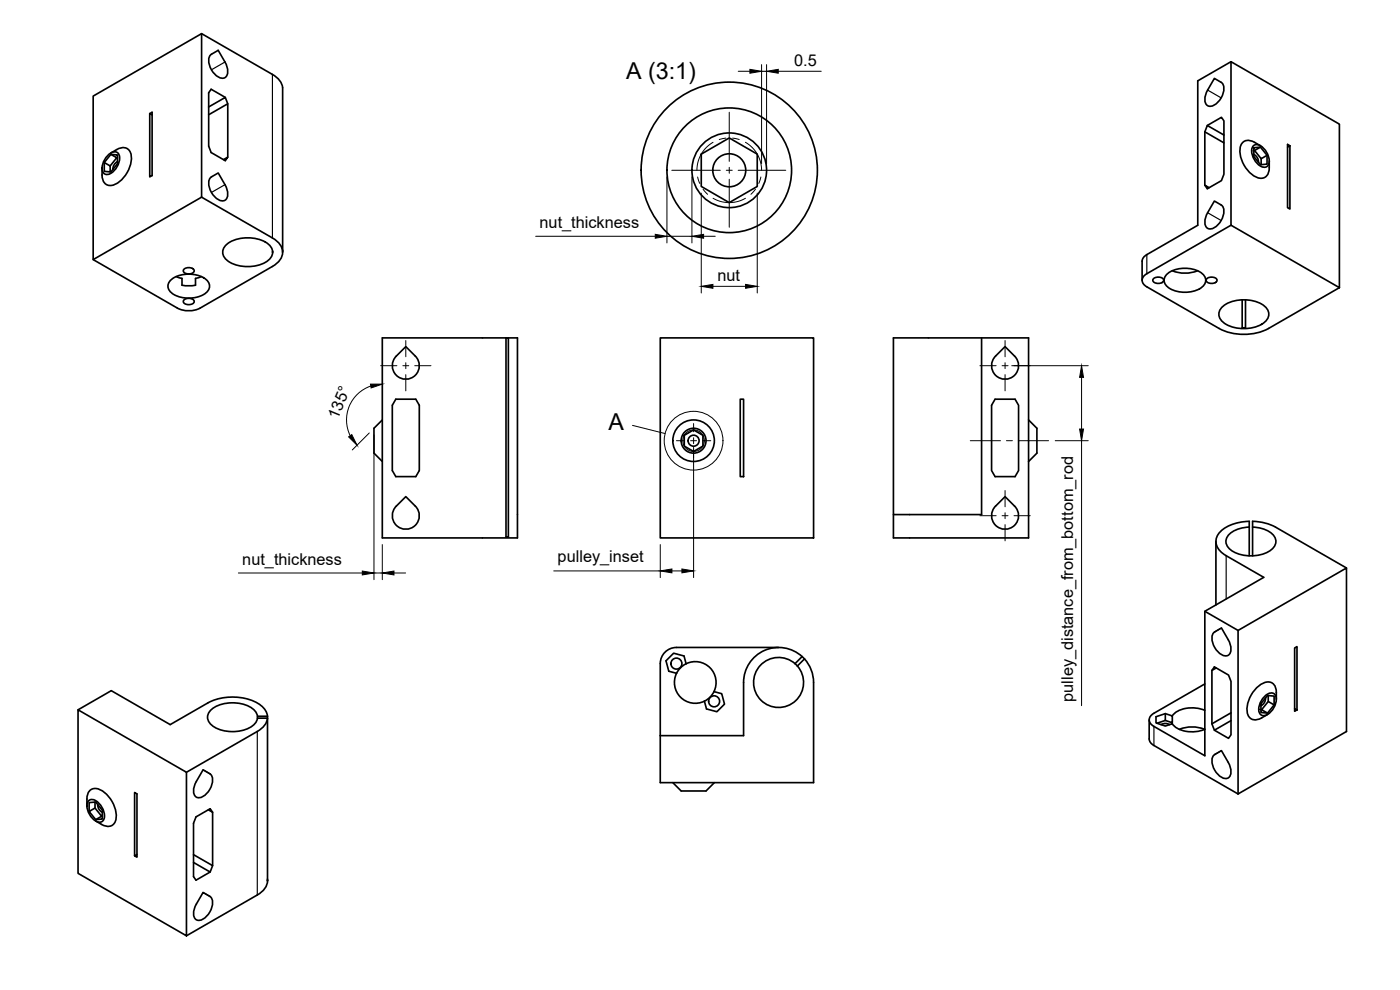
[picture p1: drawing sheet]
<svg xmlns="http://www.w3.org/2000/svg" width="420mm" height="297mm" viewBox="0 0 420 297" stroke-linecap="round" stroke-linejoin="round" font-family="sans-serif">
<defs><g id="words">
<g font-size="7">
<text x="187.9" y="23.6">A (3:1)</text>
<text x="182.6" y="128.9">A</text>
</g>
<g font-size="4.9">
<text x="238.4" y="19.8">0.5</text>
<text x="161.9" y="68.4">nut_thickness</text>
<text x="215.3" y="84.4">nut</text>
<text x="101.4" y="126.1" transform="rotate(-67 101.4 126.1)">135°</text>
<text x="72.7" y="169.4">nut_thickness</text>
<text x="167.4" y="168.8">pulley_inset</text>
<text x="322.1" y="210.6" transform="rotate(-90 322.1 210.6)">pulley_distance_from_bottom_rod</text>
</g>
</g></defs>
<!-- layer: Reference -->
<g fill="none" stroke="#000" stroke-width=".3">
<path d="M209.4 53.1l.6 1.9M211 56.8l1.4 1.5M214 42.7l-2 1.5-1.5 2-1 2.4-.3 2.5M217.8 41.4l-1.9 .5M219.9 41.4l2 .5M223.7 42.7l2 1.5 1.5 2 1 2.4 .4 2.5M223.7 59.5l-2.4 1-2.3 .3-2.6-.3-2.4-1M226.7 56.8l-1.3 1.5M228.3 53.1l-.6 1.9"/>
<circle cx="208.2" cy="132.2" r="3.2"/>
</g>
<!-- layer: Visible -->
<g fill="none" stroke="#000" stroke-width=".5">
<path d="M60.5 10.1l21.3 12.2 1.3 1 1.4 1.8 .3 1.2v49.4M63.1 16.6l2.4-1.5 2 3.5a3.6 3.6 0 0 1 0 4.7 3.6 3.6 0 0 1-4-2.3l-.8-2.2a2.78 2.78 0 0 1 .4-2.2zM369.4 18.5l-9.9 5.8v43.3l-15.3 8.8-.9 .7-.5 1.3M369.4 18.5l32.6 18.7v49.1l-32.6-18.7zM28 28.8l32.5-18.7v49.1l-32.5 18.7zM44.9 34.1l.7-.4v19l-.7 .4zM44.9 34.1l.7 .4M62.6 34.4l5.8-3.3v16.1M67.6 29.2l-4.2-2.4-.8 1v16.1l.8 1.9 4.2 2.4 .8-1-1.3 .7M68.4 31.1l-.8-1.9-5 2.9M361.6 39.6l5.7 3.3M362.3 37.6l4.3-2.4 .7 1.1v16l-.7 1.9-4.3 2.4-.7-1 1.3 .7"/>
<path d="M364.5 23.5l2 1.2a3.6 3.6 0 0 1 0 4.7 3.6 3.6 0 0 1-4.1 2.3 3.6 3.6 0 0 1 0-4.7zM31.3 48.8l1.8 1v1.8M32.2 46.7a2.15 2.15 0 0 1 3.4-.5 5 5 0 0 1-3.5 6.2 1.82 1.82 0 0 1-1.4-2.6l.4-1.3zM33.3 45.9a5.6 5.6 0 0 1 4.5-1.5 3.8 3.8 0 0 1 1.4 4.9 8.6 8.6 0 0 1-5.8 6.4 2.59 2.59 0 0 1-2.8-3.2v-2M33.3 46.3l1.7 1-1.9 2.5M33.3 46.3l2 .2v2.6l-2 2.5-2-.2v-2.6zM35 47.3h.3M35.3 48.5a2.45 2.45 0 0 0-1.4 2.3M60.5 59.2l21.3 12.2a4.7 4.7 0 0 1 2.8 5.5 6.1 6.1 0 0 1-2.8 3l-21.7 12.5a7.6 7.6 0 0 1-6.9 0l-25.2-14.5M63.1 53.4l2.4-1.5 2 3.5a3.6 3.6 0 0 1 0 4.7 3.6 3.6 0 0 1-4-2.3l-.8-2.2a2.78 2.78 0 0 1 .4-2.2zM210.5 46.2l8.4-4.8 8.4 4.8v9.7l-8.4 4.9-8.4-4.9zM367.3 40.5l-5-2.9-.7 2v16"/>
<path d="M376.2 43.7a2.36 2.36 0 0 1 3.1 .9 4.9 4.9 0 0 1 1.4 4.9 1.81 1.81 0 0 1-3 0 5.2 5.2 0 0 1-1.8-5.4zM376.3 44.3l2-.2 2 2.5v2.6l-2 .2-2-2.4zM376.3 46.4a2.45 2.45 0 0 1 1.4 2.3M376.5 45.2l2 2.4 1.8-1M378.3 44.1l-2 1.1M378.3 43.7a5.6 5.6 0 0 0-4.5-1.5 3.8 3.8 0 0 0-1.4 4.9 8.6 8.6 0 0 0 5.8 6.4 2.59 2.59 0 0 0 2.7-3.2v-2M378.5 47.6v1.8M386.4 43.3l.7 .4v19l-.7-.4zM387.1 43.7l-.7 .4M67.6 73.7a10.6 10.6 0 0 1 13.4 0 3.1 3.1 0 0 1-1.4 5 11 11 0 0 1-12-1.1 2.76 2.76 0 0 1 0-3.9zM81.8 75.4v.3v-.2M342.8 78.4v5.7"/>
<path d="M364.5 60.3l2 1.2a3.6 3.6 0 0 1 0 4.7 3.6 3.6 0 0 1-4.1 2.3 3.6 3.6 0 0 1 0-4.7zM369.4 67.6l-25.2 14.5a2.08 2.08 0 0 0-1.4 2 2.08 2.08 0 0 0 1.4 2l21.7 12.5a16.5 16.5 0 0 0 14.8-.1l21.3-12.2M51.5 83.8a9 9 0 0 1 10.8 .6 2.57 2.57 0 0 1-1.2 4 9 9 0 0 1-10.1-1 2.39 2.39 0 0 1 .5-3.6zM52.9 83l1.7 .5v2.1l2.3 .2 1.8-.2v-2.1l1.7-.5M55.2 90a2.15 2.15 0 0 1 3.1 .3 1.84 1.84 0 0 1-3.1 .6l-.2-.6zM55.2 80.8a2.15 2.15 0 0 1 3.1 .3 1.84 1.84 0 0 1-3.1 .6l-.2-.6zM346.1 83.7a2.15 2.15 0 0 1 3.1 .2 1.84 1.84 0 0 1-3.1 .6l-.1-.6zM350.5 82a9 9 0 0 1 10.8 .6 2.57 2.57 0 0 1-1.3 4 9 9 0 0 1-10.1-1 2.39 2.39 0 0 1 .6-3.6zM351.8 81.2a10.1 10.1 0 0 0 7.6 0M362.1 83.7a2.15 2.15 0 0 1 3.1 .2 1.84 1.84 0 0 1-3.1 .6l-.1-.6zM366.6 92.3a10.6 10.6 0 0 1 13.4 0 3.1 3.1 0 0 1-1.4 5 11 11 0 0 1-12-1.1 2.76 2.76 0 0 1 0-3.9zM372.8 90v8.3h.5h.5v-8.3"/>
<path d="M118.8 119.8h6l1 1.8v19.6l-1 1.8h-6l-1.1-1.8v-19.6zM121.8 104l2.9 2.9a4.1 4.1 0 0 1 0 5.7 4.1 4.1 0 0 1-5.8 0 4.1 4.1 0 0 1 0-5.7zM151.9 101.4h-37.2v60h40.6v-60h-2.7M151.9 101.4h.7v59.7h-.7zM198.2 101.4h46v60h-46zM222.2 119.8h1v23.2h-1zM294.6 101.4v53h-26.5v-53h40.6v60h-40.6v-7M298.6 119.8h6l1.1 1.8v19.6l-1.1 1.8h-6l-1-1.8v-19.6zM301.6 104l2.9 2.9a4.1 4.1 0 0 1 0 5.7 4.1 4.1 0 0 1-5.7 0 4.1 4.1 0 0 1 0-5.7zM114.7 126l-2.5 2.5v7.5l2.5 2.5M205.4 130.6l2.8-1.6 2.8 1.6v3.2l-2.8 1.7-2.8-1.7zM308.7 126l2.5 2.5v7.5l-2.5 2.5"/>
<path d="M121.8 149l2.9 2.9a4.1 4.1 0 0 1 0 5.7 4.1 4.1 0 0 1-5.8 0 4.1 4.1 0 0 1 0-5.7zM301.6 149l2.9 2.9a4.1 4.1 0 0 1 0 5.7 4.1 4.1 0 0 1-5.7 0 4.1 4.1 0 0 1 0-5.7zM374.9 158.1a7.8 7.8 0 0 0-6.7 3.2 3.2 3.2 0 0 0 2 4.3 11.1 11.1 0 0 0 11.8-1.1 3 3 0 0 0-1-4.9l-2.8-1.2-2.3-.3M364.9 162.5v19M374.9 166.8v-10.4a11.8 11.8 0 0 0-9.3 3.9 4.1 4.1 0 0 0 1.5 5.8l12.2 7.1-17.7 10.2v43.4l-15.3-8.8a2.08 2.08 0 0 1-1.4-2 2.08 2.08 0 0 1 1.4-2l15.3-8.8M375.9 166.8v-10.4a15.2 15.2 0 0 1 6.9 1.8l21.3 12.2M205.9 199.2l-.6-2.4-3.1-.8-2.3 2.3 .8 3.1 2.3 .6M205.9 199.2a6.3 6.3 0 0 1 7.2 1.1 6.3 6.3 0 0 1 1.2 7.2M205.9 199.2l-1.5 .9-1.4 1.9M233.7 194.3h-30.7a4.8 4.8 0 0 0-4.8 4.8v35.7h46v-30a10.5 10.5 0 0 0-2.8-7.1M238.6 199.1a7.5 7.5 0 0 0-12.2 3.9 7.5 7.5 0 0 0 9 9.1 7.5 7.5 0 0 0 3.9-12.3M238.6 199.1l.7 .7"/>
<path d="M240.7 197l.7 .7M240.7 197a10.5 10.5 0 0 0-11.3-1.8 10.5 10.5 0 0 0-6.2 9.6v15.9h-25M240.7 197l-2.1 2.1M241.4 197.7l-2.1 2.1M361.6 183.4l10 5.8M364.2 189.9l2.4-1.5 2 3.5a3.6 3.6 0 0 1 0 4.7 3.6 3.6 0 0 1-4.1-2.3l-.7-2.2a2.78 2.78 0 0 1 .4-2.2zM371.6 189.2l32.5-18.8v49.1l-32.5 18.7zM388.5 194.4l.7-.4v19l-.7 .4zM23.4 213l10-5.8 17.7 10.2 11.3-6.5a16 16 0 0 1 15.9 .8 4.9 4.9 0 0 1 2 3.2M23.4 213l32.6 18.7v49.1l-32.6-18.8zM77.3 215.5h3v48.8v-.6M77.3 214.9a5.8 5.8 0 0 0-5.4-3.9 9.3 9.3 0 0 0-9.2 2.9 3.1 3.1 0 0 0 1.7 4.3 11.2 11.2 0 0 0 11.8-.8l.9-1.2 .2-.7"/>
<path d="M80.3 214.9a5.1 5.1 0 0 1-3.1 4.6l-21.2 12.2M80.3 214.9h-3v.6M203 202a6.3 6.3 0 0 0 1.2 7.2 6.3 6.3 0 0 0 7.2 1.2M214.3 207.5l2.3 .6 .8 3.2-2.2 2.2-3.2-.8-.6-2.3M214.3 207.5l-1 1.5-1.9 1.4M344.9 216v5.7l.2 .9 .7 .7 25.8 14.9M348.5 217.4a2.52 2.52 0 0 1 2.5 0M349.7 214.1l2.1 .7v2.1l-2.1-.7M349.7 214.1l-2.8 .9v1.9l2.8 .9 2.1-.7a8.2 8.2 0 0 0 8.5 2.2l1.3-.5M349.7 214.1v2.1l-2.5 .8M351.8 216.9l-.2 .3M353.9 218.8a10.1 10.1 0 0 1 7.6 0"/>
<path d="M361.6 213.1a9.2 9.2 0 0 0-9.4 1.3l-.4 .4M363.7 217.2v-16l.8-1.1 4.2 2.4 .7 2v16l-.7 1-4.2-2.4M365 200.4l-1.3 .8M369.4 213.9l-5.7 3.3 .8 1.9 4.9-2.9M378.4 212.9h.2M379.4 209.1a2.15 2.15 0 0 1 3.4-.5 5 5 0 0 1-3.6 6.1 1.82 1.82 0 0 1-1.4-2.5l.4-1.3zM379.8 209.4a2.45 2.45 0 0 1-1.4 2.3M380.4 208.7l2 .2v2.6l-2 2.5-2-.2v-2.7zM380.6 208.7v1.8l1.8 1M380.6 210.5l-2 2.4 1.8 1.1M383 209.8a5.6 5.6 0 0 0-.9-4.7 3.8 3.8 0 0 0-4.9 1.3 8.6 8.6 0 0 0-2.6 8.2 2.59 2.59 0 0 0 4.1 .8l1.7-1M388.5 212.6l.7 .4"/>
<path d="M40.4 237.8l.7 .4v19l-.7-.4zM60.9 231l2.1 1.1a3.6 3.6 0 0 1 0 4.7 3.6 3.6 0 0 1-4.1 2.4 3.6 3.6 0 0 1 0-4.7zM201.9 234.8l2.5 2.5h7.5l2.5-2.5M364.2 226.7l2.4-1.5 2 3.5a3.6 3.6 0 0 1 0 4.7 3.6 3.6 0 0 1-4.1-2.3l-.7-2.2a2.78 2.78 0 0 1 .4-2.2zM26.1 241.8a5.6 5.6 0 0 1 .9-4.7 3.8 3.8 0 0 1 5 1.2 8.6 8.6 0 0 1 2.6 8.3 2.59 2.59 0 0 1-4.1 .8l-1.8-1.1M26.7 240.2a2.36 2.36 0 0 1 3.1 .9 4.9 4.9 0 0 1 1.3 4.9 1.81 1.81 0 0 1-2.9 0 5.2 5.2 0 0 1-1.8-5.4zM26.7 243.5v-2.7l2-.2 2 2.5v2.6l-2 .2-2-2.4 1.8-1.1 2 2.5M28.5 240.7v1.7M29.3 241.4a2.45 2.45 0 0 0 1.4 2.3M30.7 244.9l-2 1M41.1 256.4l-.7 .4M58.1 256.4l5.7 3.3-.7 1.9-5-2.8"/>
<path d="M62.5 243l1.3 .7v16M63.8 243.7l-.7-1-4.3 2.4-.7 1.9v16l.7 1.1 4.3-2.5M60.9 267.8l2.1 1.1a3.6 3.6 0 0 1 0 4.7 3.6 3.6 0 0 1-4.1 2.4 3.6 3.6 0 0 1 0-4.7zM80.3 264a5 5 0 0 1-3.1 4.5l-21.2 12.3"/>
<circle cx="218.9" cy="51.1" r="5"/>
<circle cx="218.9" cy="51.1" r="11.2"/>
<circle cx="218.9" cy="51.1" r="18.7"/>
<circle cx="218.9" cy="51.1" r="26.5"/>
<circle cx="208.2" cy="132.2" r="1.65"/>
<circle cx="208.2" cy="132.2" r="6.2"/>
<circle cx="208.2" cy="132.2" r="3.7"/>
<circle cx="203" cy="199.1" r="1.65"/>
<circle cx="214.3" cy="210.4" r="1.65"/>
</g>
<!-- layer: Visible Narrow -->
<g fill="none" stroke="#000" stroke-width=".35">
<path d="M67.5 18.6l-4 2.3M81.8 22.3v49.1M362.4 27l4.1 2.4M67.5 55.4l-4 2.3M344.2 76.4v5.7M362.4 63.8l4.1 2.4M368 166.7v13M366.6 188.4l-2.1 1.2M77.2 219.5v49M346.3 218v5.7M60.9 231l2.1 1.1M366.6 225.2l-2.1 1.2"/>
<path d="M60.9 267.8l2.1 1.1"/>
</g>
<!-- layer: Dimensions -->
<g fill="none" stroke="#000" stroke-width=".3">
<path d="M228.6 19.4v29.7M230.1 19.4v29.7M221.6 21.4h3.5M228.6 21.4h1.5M233.6 21.4h12.9M200.2 53.1v19.8M207.7 53.1v19.8M210.5 57.9v30M227.3 57.9v30M160.8 70.9h35.9M200.2 70.9h7.5M211.2 70.9h3.5"/>
<path d="M214 85.9h9.8M111.3 115.8a10.7 10.7 0 0 0-6.2 14.9M303.6 109.7h23M324.6 113.2v15.5M110.8 129.9l-5.1 5.1M112.2 130.5v43.4M208.2 134.2v39.1M316.7 132.2h9.9M324.6 132.2v79.5M71.5 171.9h37.2M112.2 171.9h2.5M114.7 163.4v10.5"/>
<path d="M118.2 171.9h3.5M166.2 171.3h32M198.2 163.4v9.9M201.7 171.3h3"/>
</g>
<g fill="#000" stroke="#000" stroke-width=".3">
<path d="M225.1 20.8l3.5 .6-3.5 .6zM230.1 21.4l3.5-.6v1.2zM196.7 70.3l3.5 .6-3.5 .6zM207.7 70.9l3.5-.6v1.2zM210.5 85.9l3.5-.6v1.2zM223.8 85.3l3.5 .6-3.5 .6zM111.2 115.3h3.5l-3.3 1.1zM324.6 109.7l.6 3.5h-1.2zM104.6 131.1l1-.7 1.5 3.2zM324 128.7h1.2l-.6 3.5zM108.7 171.3l3.5 .6-3.5 .6zM114.7 171.9l3.5-.6v1.2z"/>
<path d="M198.2 171.3l3.5-.6v1.2zM204.7 170.7l3.5 .6-3.5 .6z"/>
</g>
<!-- layer: Center Lines -->
<g fill="none" stroke="#000" stroke-width=".3">
<path d="M218.9 33.7v14.7M201.6 51.1h14.6M218 51.1h1.8M218.9 50.2v1.8M218.9 53.8v14.4M221.5 51.1h14.3M114.2 109.7h4.9M120.9 109.7h1.8M121.8 102.2v4.8M121.8 108.8v1.8M121.8 112.4v4.9M124.5 109.7h4.8"/>
<path d="M294.1 109.7h4.9M300.7 109.7h1.8M301.6 102.2v4.8M301.6 108.8v1.8M301.6 112.4v4.9M304.3 109.7h4.9M203 132.2h2.5M207.3 132.2h1.7M208.2 127.1v2.4M208.2 131.3v1.8M208.2 134.9v2.5M210.8 132.2h2.5"/>
<path d="M291.2 132.2h9.1M302 132.2h1.8M305.6 132.2h9.1M294.1 154.7h4.9M300.7 154.7h1.8M301.6 147.2v4.9M301.6 153.8v1.8M301.6 157.4v4.9M304.3 154.7h4.9"/>
</g>
<!-- layer: Annotations -->
<g fill="none" stroke="#000" stroke-width=".3">
<path d="M189.8 127.6l9.8 2.5"/>
<circle cx="208.2" cy="132.2" r="8.8"/>
</g>
<use href="#words"/>
</svg>
